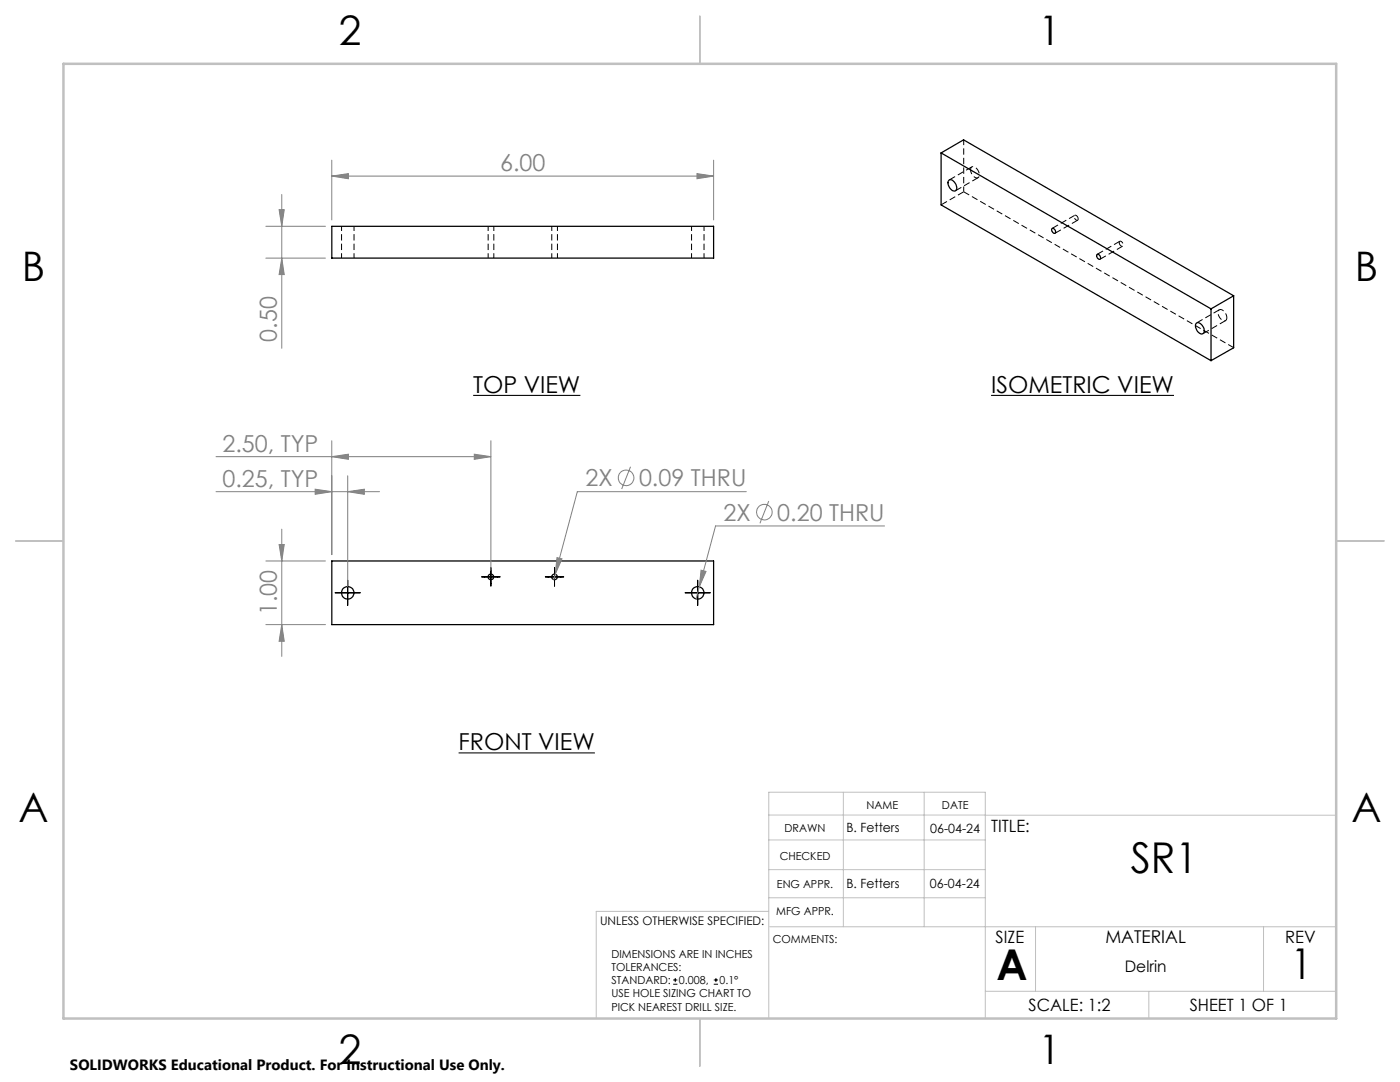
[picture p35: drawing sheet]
<svg xmlns="http://www.w3.org/2000/svg" width="279mm" height="216mm" viewBox="0 0 279 216" stroke-linecap="round" stroke-linejoin="round" font-family="sans-serif">
<defs><g id="words">
<g font-size="8.5">
<text x="225.7" y="174.2">SR1</text>
<text x="198.9" y="195.5">A</text>
<text x="257.6" y="195.4">1</text>
</g>
<g font-size="8.1">
<text x="67.6" y="8.9">2</text>
<text x="207.3" y="8.9">1</text>
<text x="4.4" y="56.1">B</text>
<text x="270.4" y="56.1">B</text>
<text x="3.7" y="164.1">A</text>
<text x="269.7" y="164.1">A</text>
<text x="67.6" y="212.4">2</text>
<text x="207.3" y="212.4">1</text>
</g>
<g font-size="4.7" fill="#808080">
<text x="99.8" y="34.1">6.00</text>
<text x="55.2" y="68.2" transform="rotate(-90 55.2 68.2)">0.50</text>
<text x="44.4" y="90.1">2.50, TYP</text>
<text x="44.4" y="97.1">0.25, TYP</text>
<text x="116.8" y="97">2X</text>
<text x="127.5" y="97">0.09 THRU</text>
<text x="144.4" y="103.9">2X</text>
<text x="155.1" y="103.9">0.20 THRU</text>
<text x="55.2" y="122.8" transform="rotate(-90 55.2 122.8)">1.00</text>
</g>
<g font-size="4.7">
<text x="94.4" y="78.4">TOP VIEW</text>
<text x="197.8" y="78.4">ISOMETRIC VIEW</text>
<text x="91.5" y="149.7">FRONT VIEW</text>
</g>
<text font-size="3.5" x="220.6" y="188.1">MATERIAL</text>
<g font-size="3.4">
<text x="197.8" y="166">TITLE:</text>
<text x="198.7" y="188.1">SIZE</text>
<text x="256.5" y="188.2">REV</text>
<text x="205.3" y="201.7">SCALE: 1:2</text>
<text x="237.4" y="201.7">SHEET 1 OF 1</text>
</g>
<text font-size="3.2" x="224.5" y="193.9">Delrin</text>
<text font-size="3" x="14" y="213.5">SOLIDWORKS Educational Product. For Instructional Use Only.</text>
<g font-size="2.5">
<text x="168.9" y="166.1">B. Fetters</text>
<text x="185.7" y="166.2">06-04-24</text>
<text x="168.9" y="177.1">B. Fetters</text>
<text x="185.6" y="177.1">06-04-24</text>
</g>
<text font-size="2.4" x="119.8" y="184.6">UNLESS OTHERWISE SPECIFIED:</text>
<g font-size="2.2">
<text x="172.9" y="161.4">NAME</text>
<text x="188" y="161.4">DATE</text>
<text x="156.6" y="166.1">DRAWN</text>
<text x="155.6" y="171.6">CHECKED</text>
<text x="155.1" y="177.1">ENG APPR.</text>
<text x="154.9" y="182.6">MFG APPR.</text>
<text x="122" y="191.1">DIMENSIONS ARE IN INCHES</text>
<text x="154.2" y="188.1">COMMENTS:</text>
<text x="122" y="193.7">TOLERANCES:</text>
<text x="122" y="196.4">STANDARD:</text>
<text x="135.5" y="196.4">0.008,</text>
<text x="143.6" y="196.4">0.1°</text>
<text x="122" y="199">USE HOLE SIZING CHART TO</text>
<text x="122" y="201.7">PICK NEAREST DRILL SIZE.</text>
</g>
</g></defs>
<g fill="none" stroke="#000" stroke-width=".25">
<path d="M187.8 30.5l53.9 31.1M187.8 30.5l4.5-2.6 53.9 31.1M187.8 30.5v10.4l53.9 31.1M189.4 36a1.14 1.14 0 0 1 1.5 1 .65 .65 0 0 1-.2 1 .65 .65 0 0 1-.9-.2 1.49 1.49 0 0 1-.4-1.8zM66.2 45.2h76.2v6.3h-76.2zM209.9 45.6a.59 .59 0 0 1 .7 .3 .59 .59 0 0 1-.1 .7 .73 .73 0 0 1-.6-1zM219 50.7a.66 .66 0 0 1 .5 1.1 .66 .66 0 0 1-.5-1.1zM246.2 59v10.4l-4.5 2.6M246.2 59l-4.5 2.6M238.8 64.5a1.28 1.28 0 0 1 1.5 1.3 .62 .62 0 0 1-.3 .8 .62 .62 0 0 1-.8-.3 1.55 1.55 0 0 1-.4-1.8zM241.7 61.6v10.4M66.2 111.9h76.2v12.7h-76.2z"/>
<circle cx="69.4" cy="118.3" r="1.24"/>
<circle cx="98" cy="115.1" r=".56"/>
<circle cx="110.7" cy="115.1" r=".56"/>
<circle cx="139.2" cy="118.3" r="1.24"/>
</g>
<path d="M68.2 45.1v6.4M70.7 51.5v-6.4M97.4 45.1v6.4M98.6 51.5v-6.4M110.1 45.1v6.4M111.3 51.5v-6.4M138 45.1v6.4M140.5 51.5v-6.4" fill="none" stroke="#000" stroke-width=".2" stroke-dasharray="1.3 .6" stroke-dashoffset=".3" stroke-linecap="butt"/>
<path d="M193.7 33.9a1.56 1.56 0 0 0 1.5 1.6 1.43 1.43 0 0 0-1.2-2.2l-.3 .6M244.8 63.4a1.56 1.56 0 0 0-1.4-1.6 1.43 1.43 0 0 0 1.2 2.2l.2-.6" fill="none" stroke="#000" stroke-width=".2" stroke-dasharray="1.3 .6" stroke-dashoffset=".4" stroke-linecap="butt"/>
<path d="M192.3 38.3l53.9 31.1" fill="none" stroke="#000" stroke-width=".2" stroke-dasharray="1.3 .6" stroke-linecap="butt"/>
<path d="M192.3 27.9v10.4M215.2 43.7a.54 .54 0 0 0-.2-.6 .54 .54 0 0 0-.6 0 .55 .55 0 0 0 .1 .6 .55 .55 0 0 0 .7 .1v-.1M223.4 48.4a.54 .54 0 0 0 .2 .6 .54 .54 0 0 0 .5 0 .55 .55 0 0 0-.1-.6 .55 .55 0 0 0-.6-.1v.1" fill="none" stroke="#000" stroke-width=".2" stroke-dasharray="1.3 .6" stroke-dashoffset=".2" stroke-linecap="butt"/>
<path d="M190.7 38l4.5-2.5M194 33.3l-4.5 2.6M187.8 40.9l4.5-2.6M210.6 46.5l4.5-2.6M214.5 43l-4.5 2.6M219.6 51.7l4.4-2.6M223.5 48.1l-4.5 2.6M240.1 66.6l4.5-2.6M243.3 61.8l-4.4 2.6" fill="none" stroke="#000" stroke-width=".2" stroke-dasharray="1.3 .6" stroke-dashoffset="-.1" stroke-linecap="butt"/>
<g fill="none" stroke="#808080" stroke-width=".2">
<path d="M56.2 38.8v30.7M66.2 35.1l3.3-.5v1.1zM66.2 32v11.9M66.2 35.1h76.2M139.1 34.6l3.3 .5-3.3 .6zM142.4 32v11.9M53.1 51.5h11.8M53.1 45.2h11.8M55.7 41.8h1l-.5 3.4zM56.2 51.5l.5 3.3h-1zM43.1 98.1h32.6M43.1 91.1h54.9"/>
<path d="M62.9 97.6l3.3 .5-3.3 .5zM66.2 91.1l3.3-.5v1.1zM66.2 87.9v22.8M69.4 98.1l3.3-.5v1zM69.4 94.9v22.1M94.7 90.6l3.3 .5-3.3 .6zM98 87.9v25.9M125.8 93.1l-1.7 4.5M148.9 98.1h-33.7l-4.4 16.5M153.4 100l-1.7 4.4M53.1 111.9h11.8M55.7 108.7h1l-.5 3.2z"/>
<path d="M56.2 105.6v25.4M110.8 114.6l-.3 1.1M111.2 111.3l.9 .2-1.3 3.1zM139.6 117.1l-.7 2.4M139.9 113.8l1 .2-1.3 3.1zM176.5 105h-33.7l-3.2 12.1M53.1 124.6h11.8M56.2 124.6l.5 3.4h-1z"/>
<circle cx="125" cy="95.3" r="1.55"/>
<circle cx="152.5" cy="102.2" r="1.55"/>
</g>
<g fill="none" stroke="#000" stroke-width=".2">
<path d="M66.9 118.3h5M69.4 115.8v5M96.1 115.1h3.7M98 113.3v3.6M108.8 115.1h3.7M110.7 113.3v3.6M136.7 118.3h5M139.2 115.8v5M134.3 196.4h.9M134.3 195.5h.9M134.8 195.2v.8M142.5 196.4h.8"/>
<path d="M142.5 195.5h.8M142.9 195.2v.8"/>
</g>
<path d="M94.4 78.9h21.4M197.8 78.9h36.5M91.5 150.2h27.2" fill="none" stroke="#000" stroke-width=".21"/>
<g fill="none" stroke="#c0c0c0" stroke-width=".2">
<path d="M168.3 158.1v26.8M184.4 158.1v26.8M153.4 162.6l113.3 .1M153.4 167.6h43.2M153.4 173.5h43.2M153.4 179.1h43.2M153.4 181.9h-34.4v21.3M153.6 184.9h113.1M196.6 197.8h70.1M206.7 184.9v12.9M229.3 197.8v5.4M252.2 184.9v12.9"/>
<path d="M153.4 203.2v-45.1h43.2v45.1"/>
</g>
<path d="M139.7 3.2v9.5M3.1 107.9h9.6M266.7 107.9h9.5M139.7 203.2v9.6" fill="none" stroke="#c0c0c0" stroke-width=".25"/>
<path d="M12.7 12.7h254v190.5h-254z" fill="none" stroke="#c0c0c0" stroke-width=".5"/>
<g fill="#808080">
<path d="M62.9 97.6l3.3 .5-3.3 .5zM69.4 98.1l3.3-.5v1zM66.2 91.1l3.3-.5v1.1zM94.7 90.6l3.3 .5-3.3 .6zM139.9 113.8l-.3 3.3 1.3-3.1zM111.2 111.3l-.4 3.3 1.3-3.1zM66.2 35.1l3.3-.5v1.1zM139.1 34.6l3.3 .5-3.3 .6z"/>
<path d="M56.2 51.5l.5 3.3h-1zM55.7 41.8h1l-.5 3.4z"/>
<path d="M55.7 108.7h1l-.5 3.2zM56.2 124.6l.5 3.4h-1z"/>
</g>
<use href="#words"/>
</svg>
